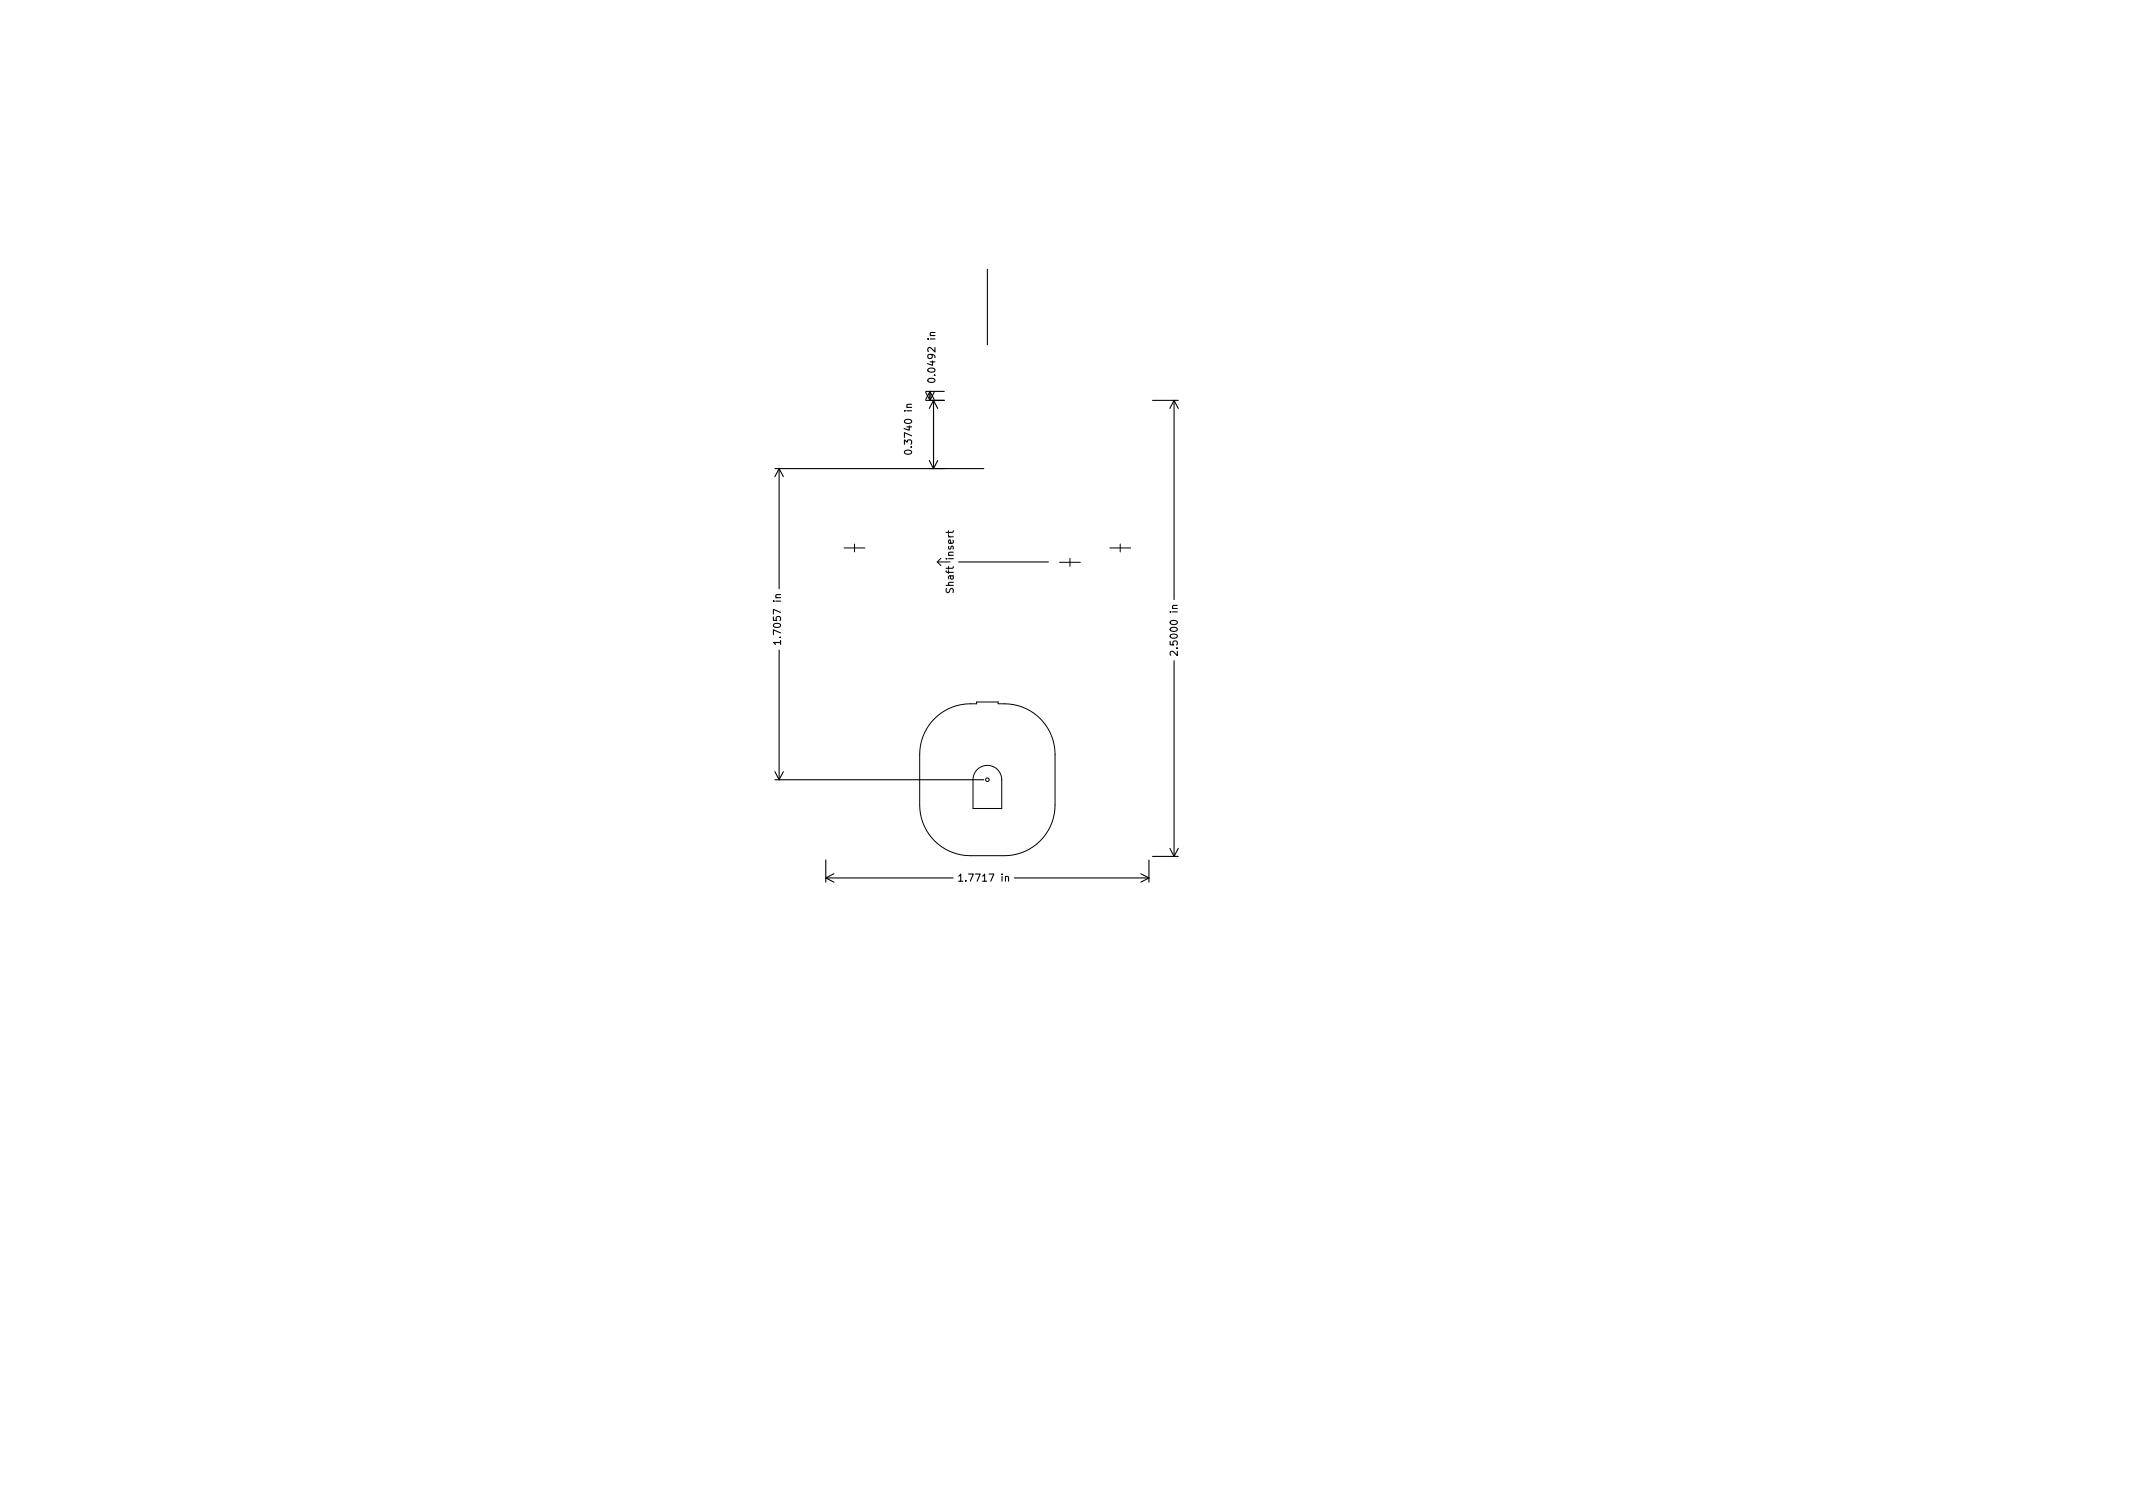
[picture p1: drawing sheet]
<svg xmlns="http://www.w3.org/2000/svg" width="297mm" height="210mm" viewBox="0 0 297 210" stroke-linecap="round" stroke-linejoin="round" font-family="sans-serif">
<defs><g id="words">
<g font-size="1.4">
<text x="130.2" y="52.7" transform="rotate(-90 130.2 52.7)">0.0492 in</text>
<text x="127" y="62.7" transform="rotate(-90 127 62.7)">0.3740 in</text>
<text x="132.8" y="82.1" transform="rotate(-90 132.8 82.1)">Shaft insert</text>
<text x="108.8" y="89.2" transform="rotate(-90 108.8 89.2)">1.7057 in</text>
<text x="164" y="90.7" transform="rotate(-90 164 90.7)">2.5000 in</text>
<text x="134.1" y="122.7">1.7717 in</text>
</g>
</g></defs>
<g fill="none" stroke="#000" stroke-width=".15">
<path d="M137.5 37.5v10.5M127 56.3h-.7v.3l.1 .1M128.9 55.7h2.6M128.9 54.5h2.6M128.9 54.6l.6 1.1M129.2 52.8a.59 .59 0 0 1 1 .2 .57 .57 0 0 1-1-.1zM129.5 54.5v1.2M129.5 54.5l-.6 1.1M129.5 54.5l.6 1.1M130 55.7v9.5M130 55.7l-.6 1.2M130 55.7l.6 1.2"/>
<path d="M130.1 54.6l-.6 1.1M130.2 46.3h-.6l-.1 .3 .1 .1M160.5 55.7h3.6M163.5 55.7v27.8M163.5 55.7l-.6 1.2M163.5 55.7l.6 1.2M107.9 65.2h29.1M108.5 65.2v16.8M108.5 65.2l-.6 1.2M108.5 65.2l.6 1.2M126 62.8a.59 .59 0 0 1 1 .2 .57 .57 0 0 1-1-.1zM129.4 64.1l.6 1.1"/>
<path d="M130.6 64.1l-.6 1.1M132.1 73.9v.4M132.8 73.9l-.2 .2h-.8M133.5 78.2h12.5M108.5 90.5v18.1M108.7 89.5h-1l.3 .2M108.7 82.8h-.6l-.1 .3 .1 .1M108.7 89.2v.5M163.5 92v27.2M164 90.7v.6l-.8-.6-.2 .2v.3M164 84.3h-.7v.3l.1 .1M107.9 108.6h29.1"/>
<path d="M107.9 107.4l.6 1.2M109.1 107.4l-.6 1.2M115 119.7v3.1M160 119.7v3.1M160.5 119.2h3.6M162.9 118.1l.6 1.1M164.1 118.1l-.6 1.1M115 122.2h17.7M115 122.2l1.1 .6M116.1 121.7l-1.1 .5M133.5 122l.3-.3v1M133.5 122.7h.6"/>
<path d="M140 122.1l.2-.1 .2 .1 .1 .6M141.3 122.2h18.7M158.9 121.7l1.1 .5M160 122.2l-1.1 .6"/>
</g>
<g fill="none" stroke="#000" stroke-width=".14">
<path d="M117.5 76.3h3M119 75.7v1.1M130.5 78.2l.5 .6M130.5 78.2h1.8M131 77.7l-.5 .5M147.6 78.3h2.9M149 77.7v1.1M154.6 76.3h2.9M156 75.7v1.1M130.1 100.1a7.3 7.3 0 0 1 5.9-2.1v-.3h3v.3a7.1 7.1 0 0 1 7.9 7v7.1a7 7 0 0 1-7 7h-4.8a7 7 0 0 1-7-7v-7.1a7 7 0 0 1 2-4.9zM136.1 107.2a2 2 0 0 1 2.2-.5 2 2 0 0 1 1.2 1.9v4h-4v-4a2 2 0 0 1 .6-1.4z"/>
<circle cx="137.5" cy="108.6" r=".25"/>
</g>
<use href="#words"/>
</svg>
